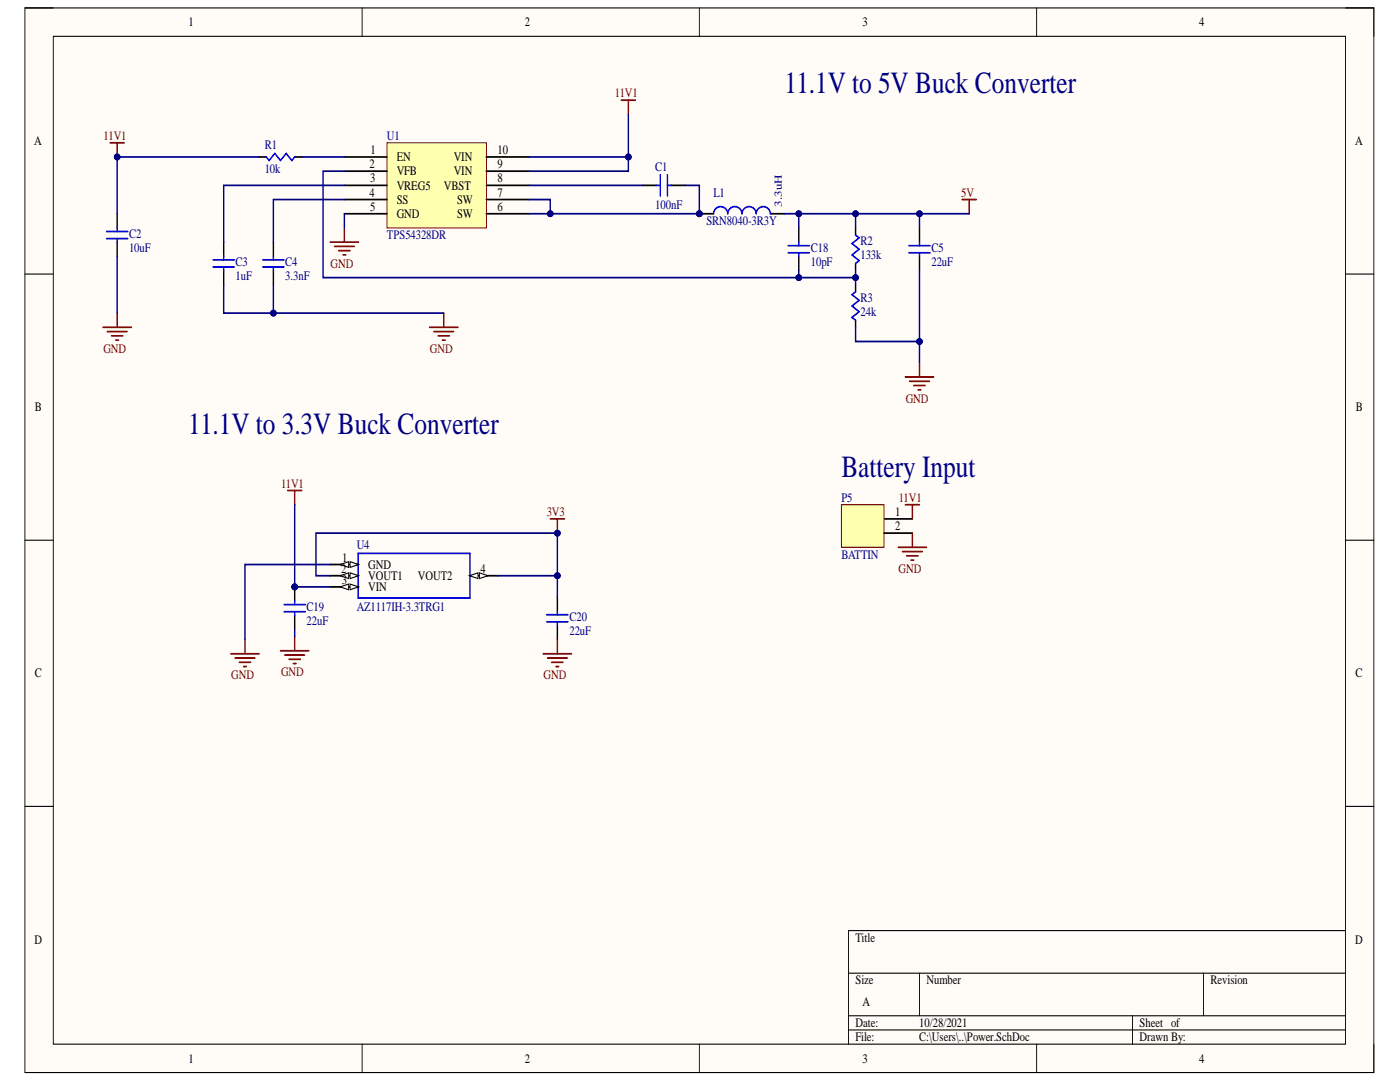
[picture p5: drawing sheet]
<svg xmlns="http://www.w3.org/2000/svg" width="279mm" height="216mm" viewBox="0 0 279 216" stroke-linecap="round" stroke-linejoin="round" font-family="sans-serif">
<defs><g id="words">
<g font-size="6.1" fill="#000080">
<text x="156.6" y="18.6">11.1V to 5V Buck Converter</text>
<text x="37.6" y="86.6">11.1V to 3.3V Buck Converter</text>
<text x="167.9" y="95.1">Battery Input</text>
</g>
<g font-size="2.6">
<text x="37.6" y="5.2">1</text>
<text x="104.7" y="5.2">2</text>
<text x="172.1" y="5.2">3</text>
<text x="239.3" y="5.2">4</text>
<text x="6.9" y="29">A</text>
<text x="270.4" y="29">A</text>
<text x="73.8" y="33.6">2</text>
<text x="74" y="30.7">1</text>
<text x="79.2" y="32.2">EN</text>
<text x="79.2" y="35">VFB</text>
<text x="90.6" y="35">VIN</text>
<text x="90.6" y="32.2">VIN</text>
<text x="99.3" y="33.6">9</text>
<text x="99.3" y="30.7">10</text>
<text x="73.8" y="39.2">4</text>
<text x="73.9" y="36.4">3</text>
<text x="79.2" y="37.8">VREG5</text>
<text x="79.2" y="40.7">SS</text>
<text x="88.6" y="37.8">VBST</text>
<text x="91.2" y="40.7">SW</text>
<text x="99.3" y="39.2">7</text>
<text x="99.3" y="36.4">8</text>
<text x="73.8" y="42.1">5</text>
<text x="79.2" y="43.5">GND</text>
<text x="91.2" y="43.5">SW</text>
<text x="99.3" y="42.1">6</text>
<text x="7" y="82.1">B</text>
<text x="270.6" y="82.1">B</text>
<text x="178.7" y="103">1</text>
<text x="178.7" y="105.8">2</text>
<text x="68.3" y="112.1">1</text>
<text x="73.5" y="113.5">GND</text>
<text x="68.1" y="114.3">2</text>
<text x="68.2" y="116.5">3</text>
<text x="73.5" y="115.7">VOUT1</text>
<text x="73.5" y="117.9">VIN</text>
<text x="83.4" y="115.7">VOUT2</text>
<text x="95.9" y="114.3">4</text>
<text x="7" y="135.2">C</text>
<text x="270.5" y="135.2">C</text>
<text x="6.9" y="188.3">D</text>
<text x="170.7" y="187.9">Title</text>
<text x="270.4" y="188.3">D</text>
<text x="170.7" y="196.4">Size</text>
<text x="184.9" y="196.4">Number</text>
<text x="241.6" y="196.4">Revision</text>
<text x="172.1" y="200.7">A</text>
<text x="170.7" y="204.9">Date:</text>
<text x="170.7" y="207.8">File:</text>
<text x="183.5" y="204.9">10/28/2021</text>
<text x="183.5" y="207.8">C:\Users\..\Power.SchDoc</text>
<text x="227.4" y="204.9">Sheet of</text>
<text x="227.4" y="207.8">Drawn By:</text>
<text x="37.6" y="212">1</text>
<text x="104.7" y="212">2</text>
<text x="172.1" y="212">3</text>
<text x="239.3" y="212">4</text>
</g>
<g font-size="2.6" fill="#800000">
<text x="122.7" y="19.4">11V1</text>
<text x="20.7" y="27.9">11V1</text>
<text x="191.8" y="39.2">5V</text>
<text x="66" y="53.4">GND</text>
<text x="20.6" y="70.4">GND</text>
<text x="85.8" y="70.4">GND</text>
<text x="180.8" y="80.3">GND</text>
<text x="56.1" y="97.3">11V1</text>
<text x="179.4" y="100.1">11V1</text>
<text x="109.1" y="103">3V3</text>
<text x="179.3" y="114.3">GND</text>
<text x="46.1" y="135.6">GND</text>
<text x="56.1" y="134.9">GND</text>
<text x="108.5" y="135.6">GND</text>
</g>
<g font-size="2.6" fill="#000080">
<text x="52.8" y="29.8">R1</text>
<text x="77.2" y="27.9">U1</text>
<text x="52.8" y="34.6">10k</text>
<text x="130.8" y="34">C1</text>
<text x="130.8" y="41.6">100nF</text>
<text x="142.4" y="39.2">L1</text>
<text x="25.8" y="47.5">C2</text>
<text x="77.2" y="47.7">TPS54328DR</text>
<text x="141" y="44.9">SRN8040-3R3Y</text>
<text x="25.8" y="50.3">10uF</text>
<text x="47" y="53.1">C3</text>
<text x="56.9" y="53.1">C4</text>
<text x="161.8" y="53.1">10pF</text>
<text x="161.8" y="50.3">C18</text>
<text x="171.7" y="51.7">133k</text>
<text x="171.7" y="48.9">R2</text>
<text x="185.9" y="53.1">22uF</text>
<text x="185.9" y="50.3">C5</text>
<text x="47" y="56">1uF</text>
<text x="56.9" y="56">3.3nF</text>
<text x="171.7" y="63">24k</text>
<text x="171.7" y="60.2">R3</text>
<text x="167.9" y="100.1">P5</text>
<text x="71.2" y="109.6">U4</text>
<text x="167.9" y="111.5">BATTIN</text>
<text x="61.2" y="124.7">22uF</text>
<text x="61.2" y="121.9">C19</text>
<text x="71.2" y="121.9">AZ1117IH-3.3TRG1</text>
<text x="113.6" y="123.9">C20</text>
<text x="113.6" y="126.8">22uF</text>
</g>
<text font-size="2.1" fill="#000080" x="156" y="41.2" transform="rotate(-90 156 41.2)">3.3uH</text>
</g></defs>
<path d="M5 1.6h269.2v212.4h-269.2z" fill-rule="evenodd" fill="#fffcf8"/>
<path d="M5 1.6h269.2v212.4h-269.2z" fill="none" stroke="#000" stroke-width=".2"/>
<path d="M10.6 7.2h257.9v201.1h-257.9z" fill-rule="evenodd" fill="#fffcf8"/>
<g fill="none" stroke="#000" stroke-width=".2">
<path d="M5 1.6h5.6M10.6 7.2h257.9v201.1h-257.9zM72.3 1.6v5.6M139.6 1.6v5.6M206.9 1.6v5.6M268.5 1.6h5.7v5.6M5 54.7h5.6M268.5 54.7h5.7M5 107.8h5.6M268.5 107.8h5.7M5 160.9h5.6M268.5 160.9h5.7"/>
<path d="M169.3 194.2h99.2M183.5 194.2v8.5M240.2 194.2v8.5M268.5 185.7h-99.2v22.6M72.3 208.3v5.7M139.6 208.3v5.7M169.3 202.7h99.2M169.3 205.5h99.2M206.9 208.3v5.7M226 202.7v5.6M274.2 208.3v5.7"/>
</g>
<path d="M77.2 28.5h19.9v17h-19.9z" fill-rule="evenodd" fill="#ffffb0"/>
<path d="M77.2 28.5h19.9v17h-19.9z" fill="none" stroke="#800000" stroke-width=".2"/>
<g fill="none" stroke="#000" stroke-width=".31">
<path d="M51.7 31.3h1.4M58.8 31.3h1.4M68.7 31.3h8.5M68.7 34.2h8.5M68.7 37h8.5M68.7 39.8h8.5M97.1 31.3h8.5M97.1 34.2h8.5M97.1 37h8.5M97.1 39.8h8.5M128.2 37h2.9M133.9 37h2.8"/>
<path d="M23.4 42.7v2.8M23.4 48.3v2.8M44.6 48.3v2.8M44.6 54v2.8M54.6 48.3v2.8M54.6 54v2.8M68.7 42.7h8.5M97.1 42.7h8.5M170.7 45.5v1.4M170.7 52.6v1.4M170.7 56.8v1.4M183.5 45.5v2.8"/>
<path d="M183.5 51.1v2.9M170.7 63.9v1.4"/>
</g>
<g fill="none" stroke="#00f" stroke-width=".31">
<path d="M53.1 31.3l.6 .7 1.1-1.4 1.2 1.4 1.1-1.4 1.1 1.4 .6-.7M131.1 37h.7M131.8 34.9v4.2M133.2 37h.7M133.2 34.9v4.2M21.3 46.2h4.2M21.3 47.6h4.2M23.4 45.5v.7M23.4 47.6v.7M42.5 51.9h4.3M42.5 53.3h4.3M44.6 51.1v.8"/>
<path d="M44.6 53.3v.7M52.4 51.9h4.3M52.4 53.3h4.3M54.6 51.1v.8M54.6 53.3v.7M170.7 46.9l.8 .6-1.5 1.1 1.5 1.1-1.5 1.2 1.5 1.1-.8 .6M170.7 58.2l-.7 .6 1.5 1.1-1.5 1.2 1.5 1.1-1.5 1.1 .7 .6M181.4 50.4h4.2M181.4 49h4.2M183.5 48.3v.7M183.5 50.4v.7"/>
</g>
<path d="M22 28.5h2.8M23.4 28.5v2.8" fill="none" stroke="#800000" stroke-width=".31"/>
<circle cx="23.4" cy="31.3" r=".57" fill="#000080"/>
<circle cx="23.4" cy="31.3" r=".57" fill="none" stroke="#000080" stroke-width=".2"/>
<g fill="none" stroke="#800000" stroke-width=".31">
<path d="M124 20h2.8M125.4 20v2.8M192 39.8h2.8M193.4 39.8v2.9M65.9 48.3h5.7M66.7 49.2h4M67.6 50h2.3M68.4 50.9h.6M68.7 45.5v2.8M20.6 65.3h5.6M21.4 66.2h4M22.3 67h2.2"/>
<path d="M23.1 67.9h.6M23.4 62.5v2.8M85.7 65.3h5.7M86.6 66.2h3.9M87.4 67h2.3M88.3 67.9h.5M88.6 62.5v2.8M180.7 75.2h5.6M181.5 76.1h4M182.4 76.9h2.2M183.2 77.8h.6M183.5 72.4v2.8"/>
<path d="M57.4 97.9h2.8M58.8 97.9v2.8M46.1 130.5h5.6M46.9 131.3h4M47.8 132.2h2.2M48.6 133h.6M48.9 127.6v2.9"/>
</g>
<path d="M157.3 50.4h4.2M157.3 49h4.2M159.4 48.3v.7M159.4 50.4v.7M109.1 122.7h4.3M109.1 124.1h4.3M111.2 122v.7M111.2 124.1v.7" fill="none" stroke="#00f" stroke-width=".31"/>
<path d="M159.4 45.5v2.8M159.4 51.1v2.9M111.2 119.1v2.9M111.2 124.8v2.8" fill="none" stroke="#000" stroke-width=".31"/>
<circle cx="58.8" cy="117.1" r=".57" fill="#000080"/>
<circle cx="58.8" cy="117.1" r=".57" fill="none" stroke="#000080" stroke-width=".2"/>
<path d="M56.7 120.6h4.2" fill="none" stroke="#00f" stroke-width=".31"/>
<path d="M58.8 117.1v2.8M58.8 122.8v2.8" fill="none" stroke="#000" stroke-width=".31"/>
<circle cx="58.8" cy="117.1" r=".57" fill="#000080"/>
<circle cx="58.8" cy="117.1" r=".57" fill="none" stroke="#000080" stroke-width=".2"/>
<path d="M58.8 119.9v.7M56.7 122.1h4.2M58.8 122.1v.7" fill="none" stroke="#00f" stroke-width=".31"/>
<path d="M109.8 103.5h2.9M111.2 103.5v2.9M56 129.9h5.6M56.8 130.7h4M57.7 131.6h2.2M58.5 132.4h.6M58.8 127v2.9M108.4 130.5h5.7M109.3 131.3h3.9M110.1 132.2h2.3M111 133h.5M111.2 127.6v2.9" fill="none" stroke="#800000" stroke-width=".31"/>
<circle cx="111.2" cy="106.4" r=".57" fill="#000080"/>
<circle cx="111.2" cy="106.4" r=".57" fill="none" stroke="#000080" stroke-width=".2"/>
<path d="M176.4 103.5h5.7" fill="none" stroke="#000" stroke-width=".31"/>
<path d="M167.9 100.7h8.5v8.5h-8.5z" fill-rule="evenodd" fill="#ffffb0"/>
<path d="M167.9 100.7h8.5v8.5h-8.5z" fill="none" stroke="#800000" stroke-width=".2"/>
<path d="M65.9 112.6h5.7M176.4 106.4h5.7" fill="none" stroke="#000" stroke-width=".31"/>
<path d="M179.3 109.2h5.6M180.1 110.1h4M180.7 100.7h2.8M180.9 110.9h2.3M181.8 111.8h.6M182.1 100.7v2.8M182.1 106.4v2.8" fill="none" stroke="#800000" stroke-width=".31"/>
<path d="M71.5 110.4h22.3v8.9h-22.3z" fill="none" stroke="#00f" stroke-width=".31"/>
<path d="M69.9 112.1l1.7 .5-1.7 .6z" fill="#f8fcff"/>
<path d="M69.9 112.1l1.7 .5-1.7 .6z" fill="none" stroke="#000" stroke-width=".2"/>
<path d="M67.9 112.6l1.7-.5v1.1z" fill="#f8fcff"/>
<path d="M67.9 112.6l1.7-.5v1.1z" fill="none" stroke="#000" stroke-width=".2"/>
<path d="M65.9 114.9h5.7" fill="none" stroke="#000" stroke-width=".31"/>
<path d="M69.9 114.3l1.7 .6-1.7 .5z" fill="#f8fcff"/>
<path d="M69.9 114.3l1.7 .6-1.7 .5z" fill="none" stroke="#000" stroke-width=".2"/>
<path d="M67.9 114.9l1.7-.6v1.1z" fill="#f8fcff"/>
<path d="M67.9 114.9l1.7-.6v1.1z" fill="none" stroke="#000" stroke-width=".2"/>
<path d="M93.7 114.9h5.7" fill="none" stroke="#000" stroke-width=".31"/>
<path d="M93.7 114.9l1.7-.6v1.1z" fill="#f8fcff"/>
<path d="M93.7 114.9l1.7-.6v1.1z" fill="none" stroke="#000" stroke-width=".2"/>
<path d="M95.7 114.3l1.7 .6-1.7 .5z" fill="#f8fcff"/>
<path d="M95.7 114.3l1.7 .6-1.7 .5z" fill="none" stroke="#000" stroke-width=".2"/>
<path d="M65.9 117.1h5.7" fill="none" stroke="#000" stroke-width=".31"/>
<path d="M69.9 116.5l1.7 .6-1.7 .6z" fill="#f8fcff"/>
<path d="M69.9 116.5l1.7 .6-1.7 .6z" fill="none" stroke="#000" stroke-width=".2"/>
<path d="M67.9 117.1l1.7-.6v1.2z" fill="#f8fcff"/>
<path d="M67.9 117.1l1.7-.6v1.2z" fill="none" stroke="#000" stroke-width=".2"/>
<circle cx="139.6" cy="42.7" r=".57" fill="#000080"/>
<circle cx="139.6" cy="42.7" r=".57" fill="none" stroke="#000080" stroke-width=".2"/>
<path d="M139.6 42.7h2.8M153.7 42.7h2.9" fill="none" stroke="#000" stroke-width=".31"/>
<circle cx="139.6" cy="42.7" r=".57" fill="#000080"/>
<circle cx="139.6" cy="42.7" r=".57" fill="none" stroke="#000080" stroke-width=".2"/>
<path d="M142.4 42.7a1.42 1.42 0 0 1 1.4-1.5 1.42 1.42 0 0 1 1.4 1.5 1.42 1.42 0 0 1 1.5-1.5 1.42 1.42 0 0 1 1.4 1.5 1.42 1.42 0 0 1 1.4-1.5 1.42 1.42 0 0 1 1.4 1.5 1.42 1.42 0 0 1 1.4-1.5 1.42 1.42 0 0 1 1.4 1.5" fill="none" stroke="#00f" stroke-width=".31"/>
<path d="M170.7 55.4v1.4" fill="none" stroke="#000080" stroke-width=".31"/>
<circle cx="170.7" cy="55.4" r=".57" fill="#000080"/>
<circle cx="170.7" cy="55.4" r=".57" fill="none" stroke="#000080" stroke-width=".2"/>
<path d="M51.7 31.3h-28.3v11.4" fill="none" stroke="#000080" stroke-width=".31"/>
<circle cx="23.4" cy="31.3" r=".57" fill="#000080"/>
<circle cx="23.4" cy="31.3" r=".57" fill="none" stroke="#000080" stroke-width=".2"/>
<path d="M44.6 56.8v5.7h44" fill="none" stroke="#000080" stroke-width=".31"/>
<circle cx="54.6" cy="62.5" r=".57" fill="#000080"/>
<circle cx="54.6" cy="62.5" r=".57" fill="none" stroke="#000080" stroke-width=".2"/>
<path d="M68.7 37h-24.1v11.3M68.7 39.8h-14.1v8.5M58.8 100.7v16.4h7.1M65.9 112.6h-17v15" fill="none" stroke="#000080" stroke-width=".31"/>
<circle cx="58.8" cy="117.1" r=".57" fill="#000080"/>
<circle cx="58.8" cy="117.1" r=".57" fill="none" stroke="#000080" stroke-width=".2"/>
<path d="M60.2 31.3h8.5M65.9 114.9h-2.8v-8.5h48.1v8.5" fill="none" stroke="#000080" stroke-width=".31"/>
<circle cx="111.2" cy="114.9" r=".57" fill="#000080"/>
<circle cx="111.2" cy="114.9" r=".57" fill="none" stroke="#000080" stroke-width=".2"/>
<circle cx="111.2" cy="106.4" r=".57" fill="#000080"/>
<circle cx="111.2" cy="106.4" r=".57" fill="none" stroke="#000080" stroke-width=".2"/>
<path d="M68.7 34.2h-4.2v21.2h94.9v-1.4" fill="none" stroke="#000080" stroke-width=".31"/>
<circle cx="159.4" cy="55.4" r=".57" fill="#000080"/>
<circle cx="159.4" cy="55.4" r=".57" fill="none" stroke="#000080" stroke-width=".2"/>
<path d="M99.4 114.9h11.8v4.2" fill="none" stroke="#000080" stroke-width=".31"/>
<circle cx="111.2" cy="114.9" r=".57" fill="#000080"/>
<circle cx="111.2" cy="114.9" r=".57" fill="none" stroke="#000080" stroke-width=".2"/>
<path d="M105.6 39.8h4.2v2.9h-4.2" fill="none" stroke="#000080" stroke-width=".31"/>
<circle cx="109.8" cy="42.7" r=".57" fill="#000080"/>
<circle cx="109.8" cy="42.7" r=".57" fill="none" stroke="#000080" stroke-width=".2"/>
<path d="M105.6 31.3h19.8v2.9h-19.8M105.6 37h22.6" fill="none" stroke="#000080" stroke-width=".31"/>
<circle cx="125.4" cy="31.3" r=".57" fill="#000080"/>
<circle cx="125.4" cy="31.3" r=".57" fill="none" stroke="#000080" stroke-width=".2"/>
<path d="M136.7 37h2.9v5.7h-29.8" fill="none" stroke="#000080" stroke-width=".31"/>
<circle cx="139.6" cy="42.7" r=".57" fill="#000080"/>
<circle cx="139.6" cy="42.7" r=".57" fill="none" stroke="#000080" stroke-width=".2"/>
<circle cx="109.8" cy="42.7" r=".57" fill="#000080"/>
<circle cx="109.8" cy="42.7" r=".57" fill="none" stroke="#000080" stroke-width=".2"/>
<path d="M156.6 42.7h2.8v2.8" fill="none" stroke="#000080" stroke-width=".31"/>
<circle cx="159.4" cy="42.7" r=".57" fill="#000080"/>
<circle cx="159.4" cy="42.7" r=".57" fill="none" stroke="#000080" stroke-width=".2"/>
<path d="M170.7 54v1.4h-11.3" fill="none" stroke="#000080" stroke-width=".31"/>
<circle cx="170.7" cy="55.4" r=".57" fill="#000080"/>
<circle cx="170.7" cy="55.4" r=".57" fill="none" stroke="#000080" stroke-width=".2"/>
<circle cx="159.4" cy="55.4" r=".57" fill="#000080"/>
<circle cx="159.4" cy="55.4" r=".57" fill="none" stroke="#000080" stroke-width=".2"/>
<path d="M159.4 42.7h11.3v2.8" fill="none" stroke="#000080" stroke-width=".31"/>
<circle cx="159.4" cy="42.7" r=".57" fill="#000080"/>
<circle cx="159.4" cy="42.7" r=".57" fill="none" stroke="#000080" stroke-width=".2"/>
<circle cx="170.7" cy="42.7" r=".57" fill="#000080"/>
<circle cx="170.7" cy="42.7" r=".57" fill="none" stroke="#000080" stroke-width=".2"/>
<path d="M183.5 54v14.1h-12.7v-2.8" fill="none" stroke="#000080" stroke-width=".31"/>
<circle cx="183.5" cy="68.1" r=".57" fill="#000080"/>
<circle cx="183.5" cy="68.1" r=".57" fill="none" stroke="#000080" stroke-width=".2"/>
<path d="M170.8 42.7h12.7v2.8" fill="none" stroke="#000080" stroke-width=".31"/>
<circle cx="170.7" cy="42.7" r=".57" fill="#000080"/>
<circle cx="170.7" cy="42.7" r=".57" fill="none" stroke="#000080" stroke-width=".2"/>
<circle cx="183.5" cy="42.7" r=".57" fill="#000080"/>
<circle cx="183.5" cy="42.7" r=".57" fill="none" stroke="#000080" stroke-width=".2"/>
<path d="M183.5 42.7h9.9" fill="none" stroke="#000080" stroke-width=".31"/>
<circle cx="183.5" cy="42.7" r=".57" fill="#000080"/>
<circle cx="183.5" cy="42.7" r=".57" fill="none" stroke="#000080" stroke-width=".2"/>
<path d="M23.4 51.1v11.4M54.6 56.8v5.7" fill="none" stroke="#000080" stroke-width=".31"/>
<circle cx="54.6" cy="62.5" r=".57" fill="#000080"/>
<circle cx="54.6" cy="62.5" r=".57" fill="none" stroke="#000080" stroke-width=".2"/>
<path d="M125.4 22.8v8.5M68.7 42.7v2.8M58.8 125.6v1.4" fill="none" stroke="#000080" stroke-width=".31"/>
<circle cx="125.4" cy="31.3" r=".57" fill="#000080"/>
<circle cx="125.4" cy="31.3" r=".57" fill="none" stroke="#000080" stroke-width=".2"/>
<path d="M183.5 68.1v4.3" fill="none" stroke="#000080" stroke-width=".31"/>
<circle cx="183.5" cy="68.1" r=".57" fill="#000080"/>
<circle cx="183.5" cy="68.1" r=".57" fill="none" stroke="#000080" stroke-width=".2"/>
<use href="#words"/>
</svg>
